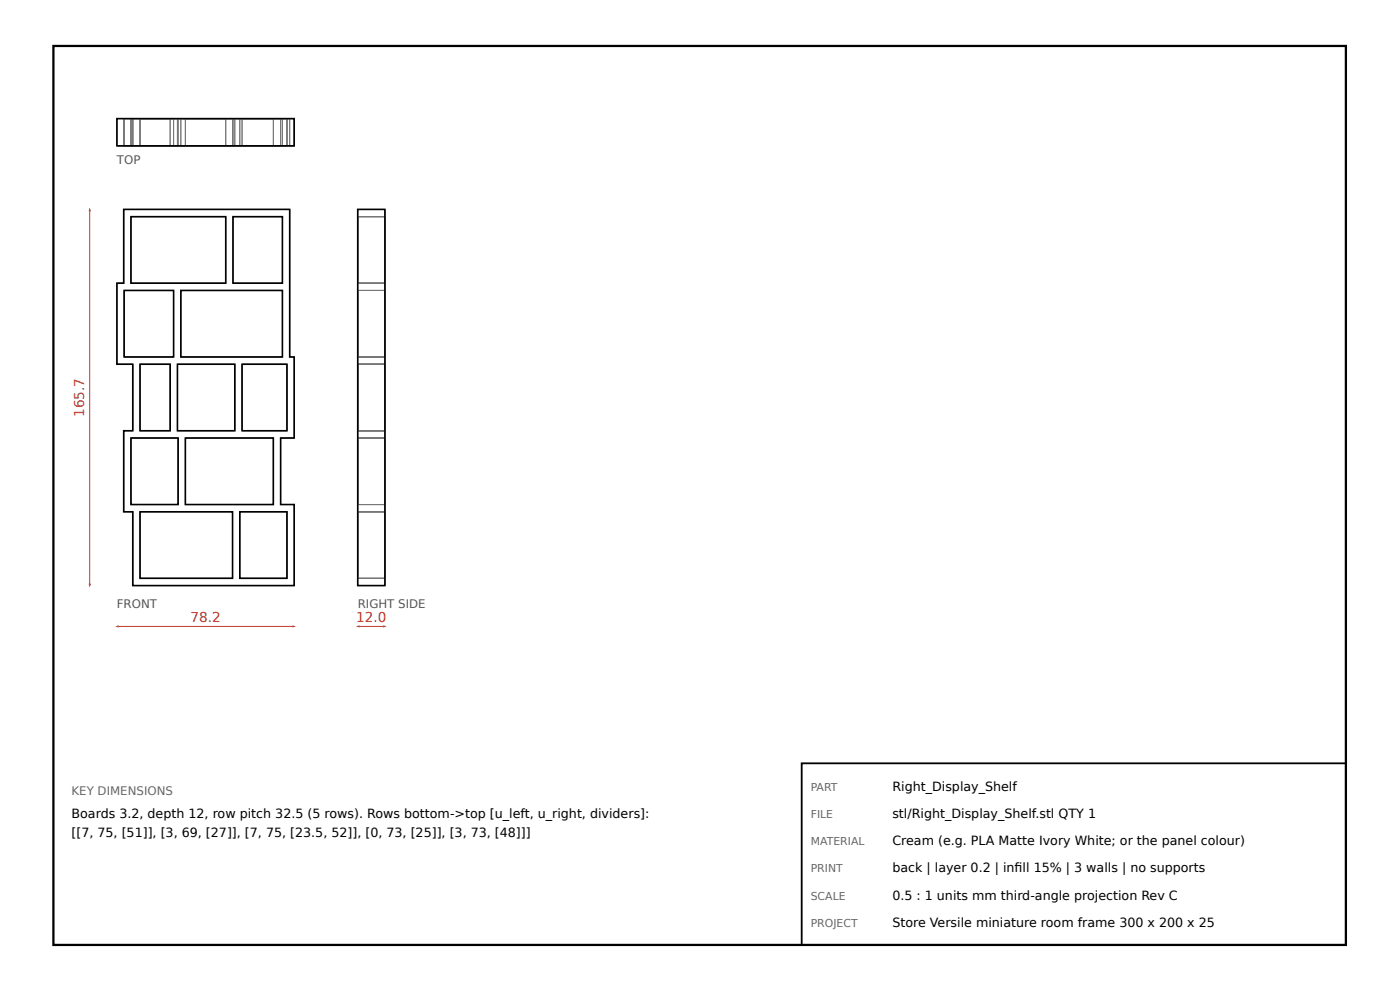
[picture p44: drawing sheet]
<svg xmlns="http://www.w3.org/2000/svg" width="297mm" height="210mm" viewBox="0 0 297 210" stroke-linecap="round" stroke-linejoin="round" font-family="sans-serif">
<defs><g id="words">
<g font-size="2.9" fill="#c0392b">
<text x="17.9" y="88.4" transform="rotate(-90 17.9 88.4)">165.7</text>
<text x="40.4" y="131.8">78.2</text>
<text x="75.6" y="131.8">12.0</text>
</g>
<g font-size="2.7">
<text x="189.3" y="167.6">Right_Display_Shelf</text>
<text x="15.2" y="173.4">Boards 3.2, depth 12, row pitch 32.5 (5 rows). Rows bottom-&gt;top [u_left, u_right, dividers]:</text>
<text x="189.3" y="173.4">stl/Right_Display_Shelf.stl QTY 1</text>
<text x="15.2" y="177.4">[[7, 75, [51]], [3, 69, [27]], [7, 75, [23.5, 52]], [0, 73, [25]], [3, 73, [48]]]</text>
<text x="189.3" y="179.2">Cream (e.g. PLA Matte Ivory White; or the panel colour)</text>
<text x="189.3" y="184.9">back | layer 0.2 | infll 15% | 3 walls | no supports</text>
<text x="215.3" y="184.9">i</text>
<text x="189.3" y="190.7">0.5 : 1 units mm third-angle projection Rev C</text>
<text x="189.3" y="196.5">Store Versile miniature room frame 300 x 200 x 25</text>
</g>
<g font-size="2.5" fill="#555">
<text x="24.8" y="34.8">TOP</text>
<text x="24.8" y="128.9">FRONT</text>
<text x="75.9" y="128.9">RIGHT SIDE</text>
</g>
<text font-size="2.5" fill="#666" x="15.2" y="168.6">KEY DIMENSIONS</text>
<g font-size="2.3" fill="#666">
<text x="172" y="167.6">PART</text>
<text x="172" y="173.4">FILE</text>
<text x="172" y="179.2">MATERIAL</text>
<text x="172" y="184.9">PRINT</text>
<text x="172" y="190.7">SCALE</text>
<text x="172" y="196.5">PROJECT</text>
</g>
</g></defs>
<path d="M11.3 9.7h274.2v190.6h-274.2z" fill="none" stroke="#000" stroke-width=".48"/>
<g fill="none" stroke="#777" stroke-width=".21">
<path d="M24.8 25.1h37.6v5.8h-37.6zM26.2 25.1v5.8M26.3 25.1v5.8M27.8 25.1v5.8M28.2 25.1v5.8M29.7 25.1v5.8M36.1 25.1v5.8M36.8 25.1v5.8M37.6 25.1v5.8M37.8 25.1v5.8M38.4 25.1v5.8M39.3 25.1v5.8"/>
<path d="M47.9 25.1v5.8M49.3 25.1v5.8M49.4 25.1v5.8M49.8 25.1v5.8M50.9 25.1v5.8M51.4 25.1v5.8M58 25.1v5.8M59.5 25.1v5.8M59.9 25.1v5.8M60.9 25.1v5.8M61.5 25.1v5.8M26.2 44.4h35.3v31.3h.9v17.2h-2.9v14.1h2.9v17.1h-34.2v-15.6h-2v-17.2h2v-14.1h-3.4v-17.2h1.4z"/>
<path d="M27.8 45.9h20.1v14.1h-20.1zM49.4 45.9h10.5v14.1h-10.5zM75.9 44.4h5.8v79.7h-5.8zM75.9 45.9h5.8M26.3 61.6h10.5v14.1h-10.5zM29.7 77.2h6.4v14.1h-6.4zM37.6 77.2h12.2v14.1h-12.2zM38.4 61.6h21.5v14.1h-21.5zM51.4 77.2h9.5v14.1h-9.5zM75.9 60h5.8M75.9 75.7h5.8M75.9 61.6h5.8"/>
<path d="M75.9 77.2h5.8M27.8 92.9h10v14.1h-10zM39.3 92.9h18.7v14.1h-18.7zM75.9 91.3h5.8M75.9 92.9h5.8M29.7 108.5h19.6v14.1h-19.6zM50.9 108.5h10v14.1h-10zM75.9 107h5.8M75.9 108.5h5.8M75.9 122.6h5.8"/>
</g>
<g fill="none" stroke="#000" stroke-width=".34">
<path d="M24.8 25.1h37.6v5.8h-37.6zM26.2 44.4h35.3v31.3h.9v17.2h-2.9v14.1h2.9v17.1h-34.2v-15.6h-2v-17.2h2v-14.1h-3.4v-17.2h1.4zM27.8 45.9h20.1v14.1h-20.1zM49.4 45.9h10.5v14.1h-10.5zM75.9 44.4h5.8v79.7h-5.8zM26.3 61.6h10.5v14.1h-10.5zM29.7 77.2h6.4v14.1h-6.4zM37.6 77.2h12.2v14.1h-12.2zM38.4 61.6h21.5v14.1h-21.5zM51.4 77.2h9.5v14.1h-9.5zM27.8 92.9h10v14.1h-10zM39.3 92.9h18.7v14.1h-18.7z"/>
<path d="M29.7 108.5h19.6v14.1h-19.6zM50.9 108.5h10v14.1h-10z"/>
</g>
<path d="M24.8 132.8h37.6" fill="none" stroke="#c0392b" stroke-width=".21"/>
<g fill="#c0392b">
<path d="M24.4 132.8l.8-.2v.4z"/>
<path d="M62 132.6l.8 .2-.8 .2z"/>
</g>
<path d="M19 44.4v79.7" fill="none" stroke="#c0392b" stroke-width=".21"/>
<g fill="#c0392b">
<path d="M18.8 123.8h.5l-.3 .7z"/>
<path d="M19 44l.3 .8h-.5z"/>
</g>
<path d="M75.9 132.8h5.8" fill="none" stroke="#c0392b" stroke-width=".21"/>
<g fill="#c0392b">
<path d="M75.5 132.8l.8-.2v.4z"/>
<path d="M81.3 132.6l.7 .2-.7 .2z"/>
</g>
<path d="M170.1 161.8h115.4v38.5h-115.4z" fill="none" stroke="#000" stroke-width=".38"/>
<use href="#words"/>
</svg>
